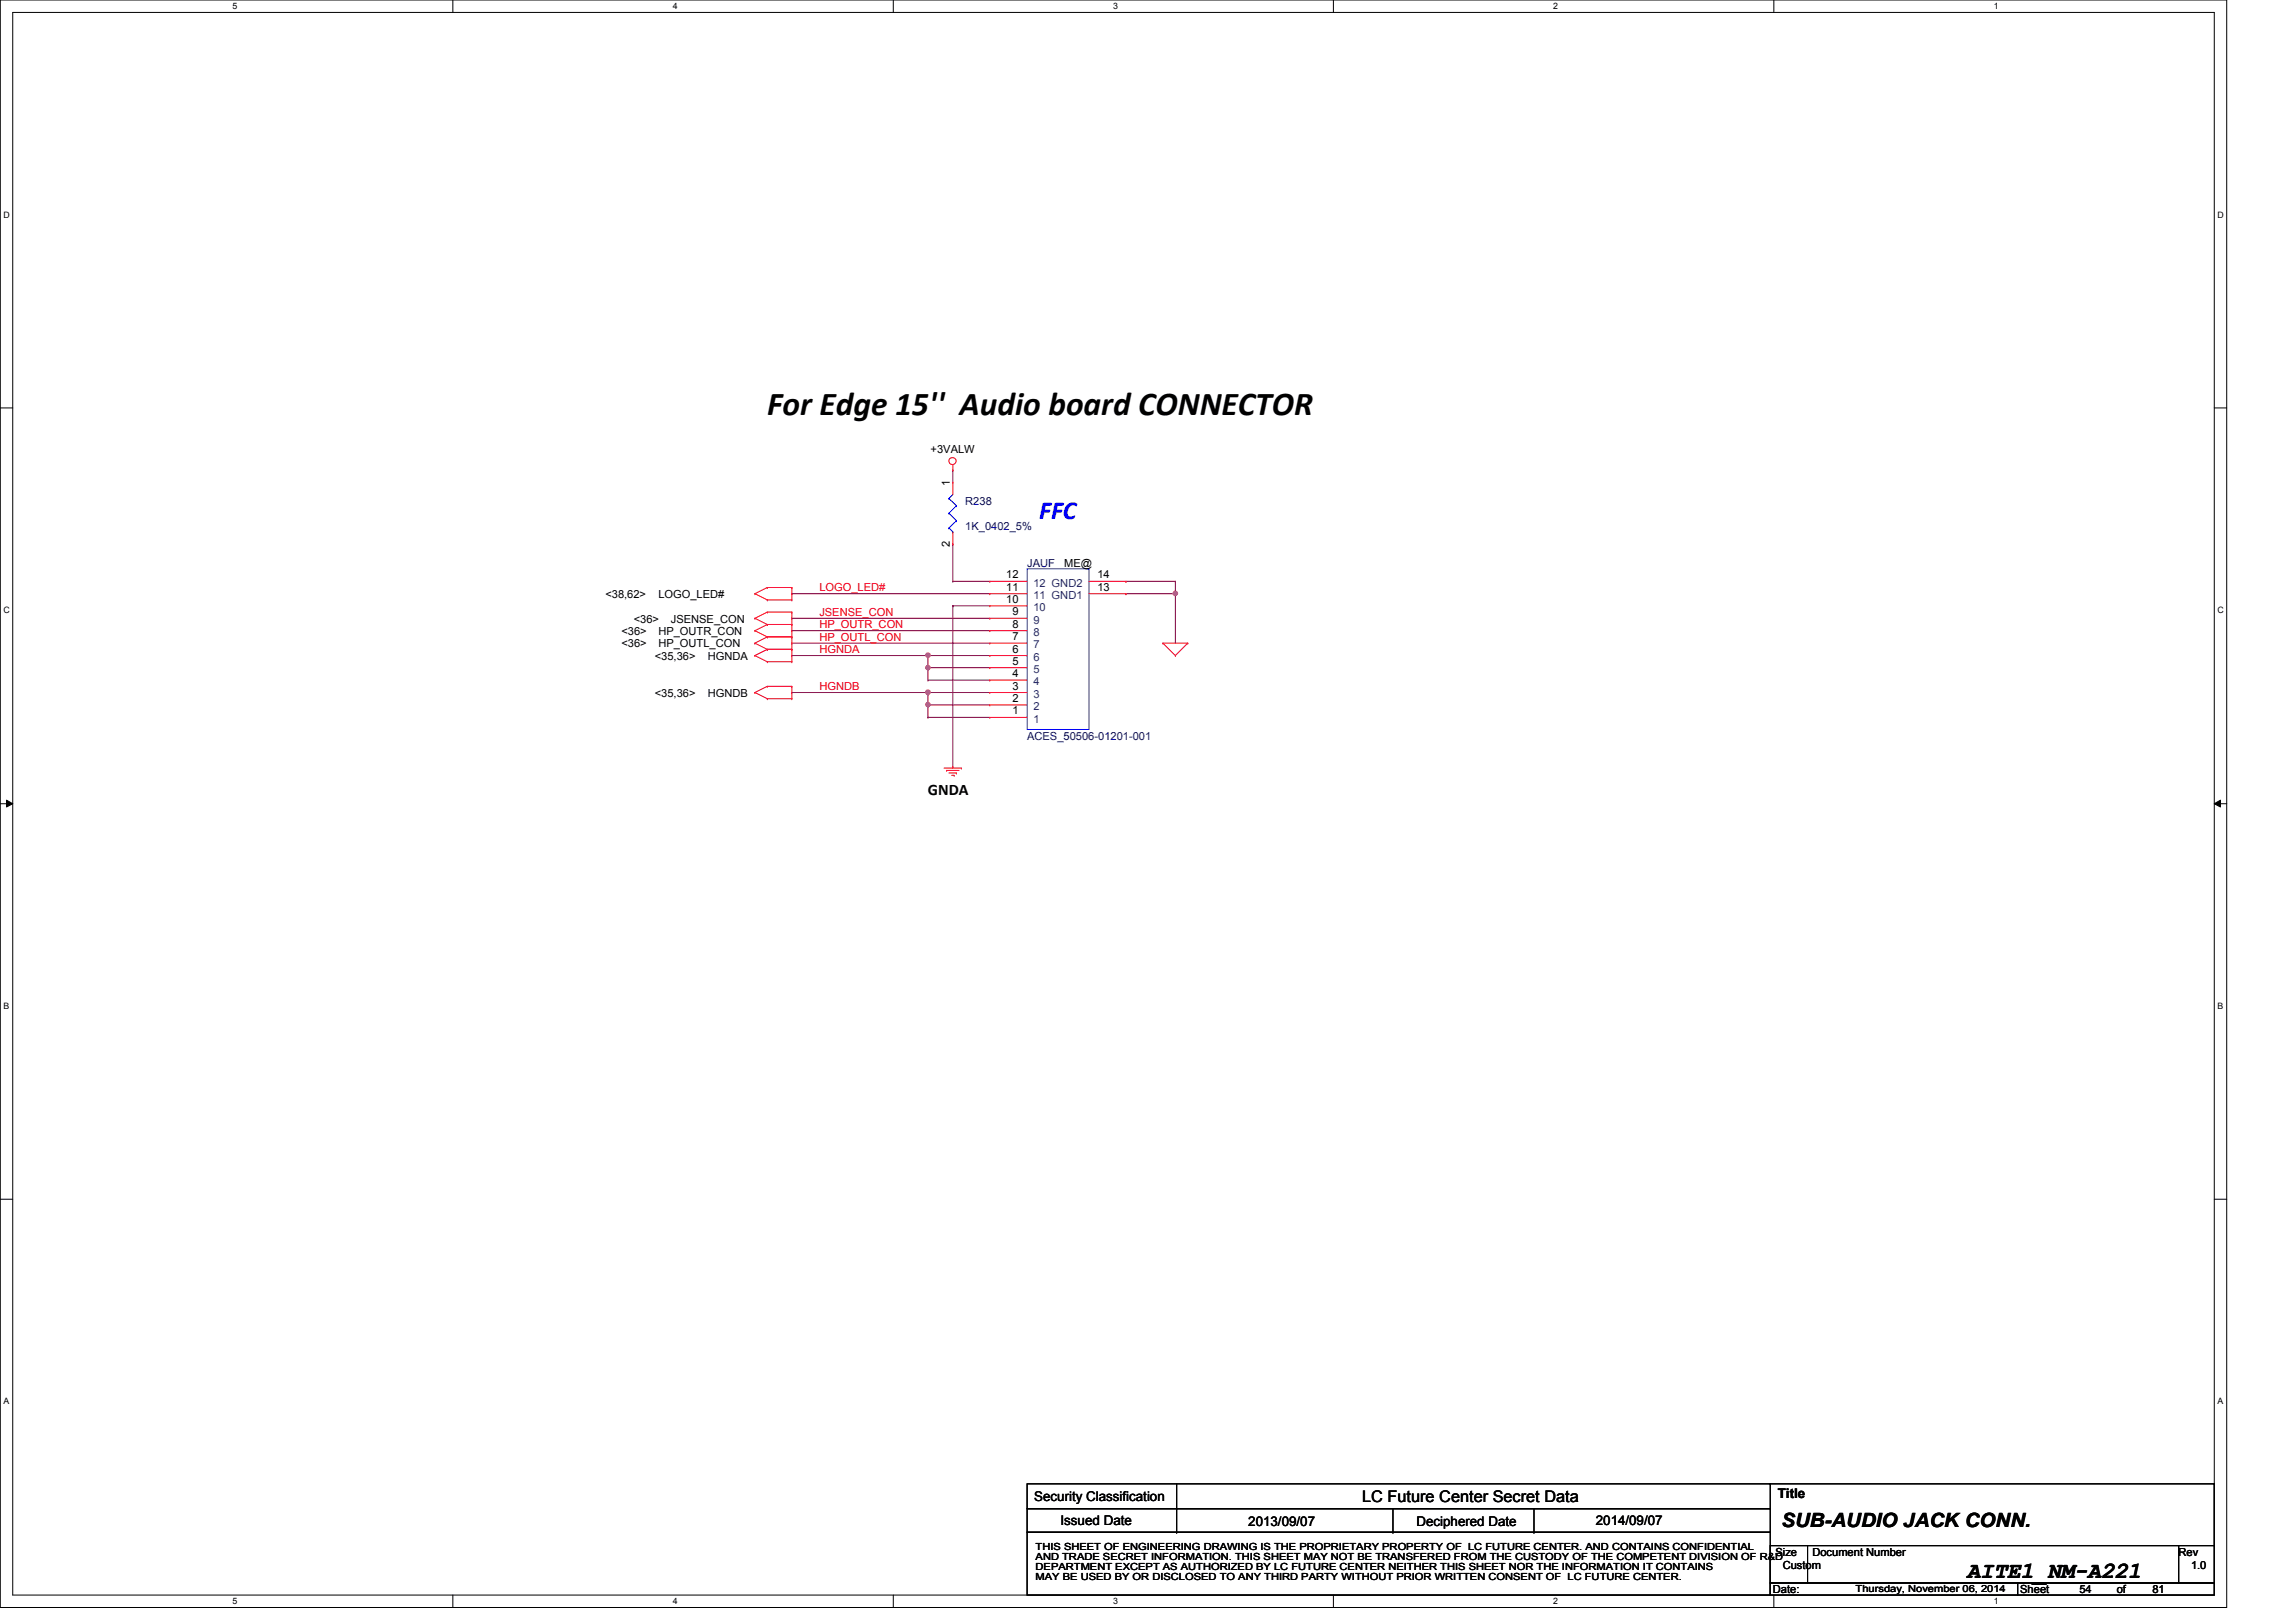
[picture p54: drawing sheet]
<svg xmlns="http://www.w3.org/2000/svg" width="297mm" height="210mm" viewBox="0 0 297 210" stroke-linecap="round" stroke-linejoin="round" font-family="sans-serif">
<defs><g id="words">
<text font-size="4.3" x="99.3" y="53.7">For Edge 15'' Audio board CONNECTOR</text>
<text font-size="3.3" fill="#00f" x="134.4" y="67.2">FFC</text>
<text font-size="3" x="254.5" y="204.2">AITE1_NM-A221</text>
<text font-size="2.5" x="230.5" y="197.6">SUB-AUDIO JACK CONN.</text>
<g font-size="2.1">
<text x="120.1" y="102.8">GNDA</text>
<text x="176.2" y="194.4">LC Future Center Secret Data</text>
</g>
<g font-size="1.7">
<text x="133.8" y="194.3">Security Classification</text>
<text x="137.2" y="197.3">Issued Date</text>
<text x="161.5" y="197.5">2013/09/07</text>
<text x="183.3" y="197.5">Deciphered Date</text>
<text x="206.5" y="197.3">2014/09/07</text>
<text x="230" y="193.8">Title</text>
</g>
<g font-size="1.4">
<text x="120.4" y="58.6">+3VALW</text>
<text x="122.9" y="62.9" transform="rotate(-90 122.9 62.9)">1</text>
<text x="122.9" y="70.7" transform="rotate(-90 122.9 70.7)">2</text>
<text x="78.3" y="77.4">&lt;38,62&gt;</text>
<text x="85.2" y="77.4">LOGO_LED#</text>
<text x="130.2" y="76.5">11</text>
<text x="130.2" y="74.8">12</text>
<text x="137.7" y="73.4">ME@</text>
<text x="142" y="76.5">13</text>
<text x="142" y="74.8">14</text>
<text x="80.4" y="82.2">&lt;36&gt;</text>
<text x="80.4" y="83.8">&lt;36&gt;</text>
<text x="82" y="80.6">&lt;36&gt;</text>
<text x="85.2" y="82.2">HP_OUTR_CON</text>
<text x="85.2" y="83.8">HP_OUTL_CON</text>
<text x="86.8" y="80.6">JSENSE_CON</text>
<text x="130.2" y="78">10</text>
<text x="131" y="82.8">7</text>
<text x="131" y="81.2">8</text>
<text x="131" y="79.6">9</text>
<text x="84.7" y="85.4">&lt;35,36&gt;</text>
<text x="91.6" y="85.4">HGNDA</text>
<text x="131" y="89.2">3</text>
<text x="131" y="87.6">4</text>
<text x="131" y="86">5</text>
<text x="131" y="84.5">6</text>
<text x="84.7" y="90.2">&lt;35,36&gt;</text>
<text x="91.6" y="90.2">HGNDB</text>
<text x="131" y="92.5">1</text>
<text x="131" y="90.8">2</text>
<text x="229.7" y="201.4">Size</text>
<text x="230.6" y="203">Custom</text>
<text x="234.5" y="201.4">Document Number</text>
<text x="281.9" y="201.4">Rev</text>
<text x="283.5" y="203">1.0</text>
<text x="229.4" y="206.2">Date:</text>
<text x="261.4" y="206.2">Sheet</text>
<text x="269" y="206.2">54</text>
<text x="273.9" y="206.2">of</text>
<text x="278.5" y="206.2">81</text>
</g>
<g font-size="1.4" fill="#000080">
<text x="124.9" y="65.4">R238</text>
<text x="124.9" y="68.6">1K_0402_5%</text>
<text x="132.9" y="73.4">JAUF</text>
<text x="132.9" y="95.8">ACES_50506-01201-001</text>
</g>
<g font-size="1.4" fill="#f00">
<text x="106" y="76.5">LOGO_LED#</text>
<text x="106" y="81.3">HP_OUTR_CON</text>
<text x="106" y="82.9">HP_OUTL_CON</text>
<text x="106" y="79.7">JSENSE_CON</text>
<text x="106" y="84.5">HGNDA</text>
<text x="106" y="89.3">HGNDB</text>
</g>
<g font-size="1.4" fill="#004080">
<text x="133.7" y="77.5">11 GND1</text>
<text x="133.7" y="75.9">12 GND2</text>
<text x="133.7" y="83.9">7</text>
<text x="133.7" y="82.3">8</text>
<text x="133.7" y="80.7">9</text>
<text x="133.7" y="79.1">10</text>
<text x="133.7" y="88.7">4</text>
<text x="133.7" y="87.1">5</text>
<text x="133.7" y="85.5">6</text>
<text x="133.7" y="93.5">1</text>
<text x="133.7" y="91.9">2</text>
<text x="133.7" y="90.3">3</text>
</g>
<g font-size="1.3">
<text x="134" y="200.6">THIS SHEET OF ENGINEERING DRAWING IS THE PROPRIETARY PROPERTY OF LC FUTURE CENTER. AND CONTAINS CONFIDENTIAL</text>
<text x="134" y="201.9">AND TRADE SECRET INFORMATION. THIS SHEET MAY NOT BE TRANSFERED FROM THE CUSTODY OF THE COMPETENT DIVISION OF R&amp;D</text>
<text x="134" y="203.2">DEPARTMENT EXCEPT AS AUTHORIZED BY LC FUTURE CENTER NEITHER THIS SHEET NOR THE INFORMATION IT CONTAINS</text>
<text x="134" y="204.5">MAY BE USED BY OR DISCLOSED TO ANY THIRD PARTY WITHOUT PRIOR WRITTEN CONSENT OF LC FUTURE CENTER.</text>
<text x="240.1" y="206">Thursday, November 06, 2014</text>
</g>
<g font-size="1.1">
<text x="30.1" y="1.1">5</text>
<text x="87" y="1.1">4</text>
<text x="144" y="1.1">3</text>
<text x="201" y="1.1">2</text>
<text x="257.9" y="1.1">1</text>
<text x=".5" y="28.2">D</text>
<text x="286.9" y="28.2">D</text>
<text x=".5" y="79.3">C</text>
<text x="286.9" y="79.3">C</text>
<text x=".5" y="130.6">B</text>
<text x="286.9" y="130.6">B</text>
<text x=".5" y="181.7">A</text>
<text x="286.9" y="181.7">A</text>
<text x="30.1" y="207.6">5</text>
<text x="87" y="207.6">4</text>
<text x="144" y="207.6">3</text>
<text x="201" y="207.6">2</text>
<text x="257.9" y="207.6">1</text>
</g>
</g></defs>
<path d="M0 0h288.1v208h-288.1zM1.6 1.6h284.9v204.8h-284.9z" fill="none" stroke="#000" stroke-width=".13"/>
<g fill="#fff">
<path d="M30.1 .2h.6v1.2h-.6z"/>
<path d="M30.1 206.6h.6v1.2h-.6z"/>
</g>
<path d="M58.6 0v1.6M58.6 206.4v1.6" fill="none" stroke="#000" stroke-width=".13"/>
<g fill="#fff">
<path d="M87 .2h.6v1.2h-.6z"/>
<path d="M87 206.6h.6v1.2h-.6z"/>
</g>
<path d="M115.6 0v1.6M115.6 206.4v1.6" fill="none" stroke="#000" stroke-width=".13"/>
<g fill="#fff">
<path d="M144 .2h.6v1.2h-.6z"/>
<path d="M144 206.6h.6v1.2h-.6z"/>
</g>
<path d="M172.5 0v1.6M172.5 206.4v1.6" fill="none" stroke="#000" stroke-width=".13"/>
<g fill="#fff">
<path d="M201 .2h.5v1.2h-.5z"/>
<path d="M201 206.6h.5v1.2h-.5z"/>
</g>
<path d="M229.5 0v1.6M229.5 206.4v1.6" fill="none" stroke="#000" stroke-width=".13"/>
<g fill="#fff">
<path d="M257.9 .2h.6v1.2h-.6z"/>
<path d="M257.9 206.6h.6v1.2h-.6z"/>
<path d="M.5 27.2h.7v1.2h-.7z"/>
<path d="M286.9 27.2h.8v1.2h-.8z"/>
<path d="M.5 78.4h.7v1.1h-.7z"/>
<path d="M286.9 78.4h.8v1.1h-.8z"/>
</g>
<path d="M0 52.8h1.6M286.5 52.8h1.6" fill="none" stroke="#000" stroke-width=".13"/>
<g fill="#fff">
<path d="M.5 129.6h.7v1.2h-.7z"/>
<path d="M286.9 129.6h.7v1.2h-.7z"/>
</g>
<path d="M0 104h1.6M.8 103.5l.8 .5-.8 .4zM286.5 104l.8-.5v.9zM286.5 104h1.6" fill="none" stroke="#000" stroke-width=".13"/>
<path d="M.8 103.5l.8 .5-.8 .4zM286.5 104l.8-.5v.9z" fill="#000"/>
<g fill="#fff">
<path d="M.5 180.8h.7v1.1h-.7z"/>
<path d="M286.9 180.8h.7v1.1h-.7z"/>
</g>
<path d="M0 155.2h1.6M286.5 155.2h1.6" fill="none" stroke="#000" stroke-width=".13"/>
<path d="M102.4 76.8h.1M102.4 76.8h25.7M123.3 78.4h.1M123.3 78.4v20.8M123.3 78.4h4.8M102.4 81.6h.1M102.4 83.2h.1M102.4 81.6h25.7M102.4 83.2h25.7M120.1 84.8h.1M120.1 84.8h8" fill="none" stroke="#800040" stroke-width=".13"/>
<circle cx="120.1" cy="84.8" r=".3" fill="#f0f"/>
<circle cx="120.1" cy="84.8" r=".3" fill="none" stroke="#f0f" stroke-width=".13"/>
<path d="M120.1 86.4h.1M120.1 86.4h8" fill="none" stroke="#800040" stroke-width=".13"/>
<circle cx="120.1" cy="86.4" r=".3" fill="#f0f"/>
<circle cx="120.1" cy="86.4" r=".3" fill="none" stroke="#f0f" stroke-width=".13"/>
<path d="M102.4 84.8h.1M102.4 80h.1M102.4 84.8h17.7M102.4 80h25.7M120.1 84.8h.1M120.1 86.4h.1M120.1 88h.1M120.1 89.6h.1M120.1 84.8v3.2M120.1 88h8M120.1 89.6h8" fill="none" stroke="#800040" stroke-width=".13"/>
<circle cx="120" cy="89.6" r=".31" fill="#f0f"/>
<circle cx="120" cy="89.6" r=".31" fill="none" stroke="#f0f" stroke-width=".13"/>
<path d="M102.4 89.6h.1M102.4 89.6h17.7M120.1 89.6h.1M120.1 92.8h.1M120.1 91.2h.1M120.1 89.6v1.6M120.1 92.8h8M120.1 91.2h8" fill="none" stroke="#800040" stroke-width=".13"/>
<circle cx="120.1" cy="91.2" r=".3" fill="#f0f"/>
<circle cx="120.1" cy="91.2" r=".3" fill="none" stroke="#f0f" stroke-width=".13"/>
<path d="M152.1 76.8h.1M152.1 76.8v6.4M120.1 91.2h.1M120.1 91.2v1.6" fill="none" stroke="#800040" stroke-width=".13"/>
<circle cx="152.1" cy="76.8" r=".3" fill="#f0f"/>
<circle cx="152.1" cy="76.8" r=".3" fill="none" stroke="#f0f" stroke-width=".13"/>
<path d="M123.3 60.8h.1M123.3 70.4h.1M123.3 75.2h.1M123.3 75.2h4.8M123.3 60.8v1.6M123.3 70.4v4.8M145.7 76.8h.1M145.7 75.2h.1M145.7 75.2h6.4M152.1 75.2h.1M152.1 75.2v1.6h-6.4" fill="none" stroke="#800040" stroke-width=".13"/>
<g fill="none" stroke="#f00" stroke-width=".13">
<path d="M97.7 76.8h.1M97.7 76.8l1.6 .8M99.3 76h.1M99.3 77.6h.1M99.3 79.2h.1M99.3 76l-1.6 .8M99.3 76h3.1M99.3 77.6h3.1M99.3 79.2l-1.6 .8M99.3 79.2h3.1M102.4 76h.1M102.4 77.6h.1"/>
<path d="M102.4 79.2h.1M102.4 76v1.6M102.4 79.2v6.4M123.3 60.8h.1M123.3 62.4h.1M123.3 70.4h.1M123.3 60.2v.6M123.3 62.4v1.6M123.3 68.8v1.6M128.1 78.4h.1M128.1 76.8h.1M128.1 75.2h.1"/>
<path d="M128.1 78.4h4.8M128.1 76.8h4.8M128.1 75.2h4.8M140.9 76.8h4.8M140.9 75.2h4.8M145.7 76.8h.1M145.7 75.2h.1M97.7 81.6h.1M97.7 83.2h.1M97.7 84.8h.1M97.7 80h.1M97.7 89.6h.1"/>
<path d="M97.7 81.6l1.6 .8M97.7 83.2l1.6 .8M97.7 84.8l1.6 .8M97.7 80l1.6 .8M97.7 89.6l1.6 .8M99.3 80.8h.1M99.3 82.4h.1M99.3 84h.1M99.3 85.6h.1M99.3 88.8h.1M99.3 90.4h.1M99.3 80.8l-1.6 .8"/>
<path d="M99.3 80.8h3.1M99.3 82.4h3.1M99.3 82.4l-1.6 .8M99.3 84h3.1M99.3 84l-1.6 .8M99.3 85.6h3.1M99.3 88.8l-1.6 .8M99.3 88.8h3.1M99.3 90.4h3.1M102.4 80.8h.1M102.4 82.4h.1M102.4 84h.1"/>
<path d="M102.4 85.6h.1M102.4 88.8h.1M102.4 90.4h.1M102.4 88.8v1.6M122.1 99.4h2.3M122.5 99.7h.1M122.5 99.7h1.6M123.3 99.2h.1M123.3 99.2v.2M124.4 99.4h.1M128.1 92.8h.1M128.1 91.2h.1"/>
<path d="M128.1 89.6h.1M128.1 88h.1M128.1 86.4h.1M128.1 84.8h.1M128.1 83.2h.1M128.1 81.6h.1M128.1 80h.1M128.1 83.2h4.8M128.1 92.8h4.8M128.1 91.2h4.8M128.1 89.6h4.8M128.1 88h4.8"/>
<path d="M128.1 86.4h4.8M128.1 84.8h4.8M128.1 81.6h4.8M128.1 80h4.8M150.4 83.2h.1M150.4 83.2h3.3M150.4 83.2l1.7 1.6M152.1 84.8h.1M153.7 83.2h.1M153.7 83.2l-1.6 1.6M122.8 100h.9M123.1 100.3h.3"/>
<path d="M123.4 100.3h.1M123.7 100h.1"/>
<circle cx="123.2" cy="59.7" r=".46"/>
</g>
<g fill="none" stroke="#000" stroke-width=".13">
<path d="M132.9 192h96.1v3.2h-96.1zM132.9 195.2h96.1v3.1h-96.1zM132.9 198.3h96.1v8.1h-96.1zM152.2 195.2h.1M152.2 198.3h.1M152.2 192v6.3M180.2 198.3h.1M180.2 195.2v3.1M198.5 198.3h.1M198.5 195.2v3.1M228.9 192h57.6M286.5 192h.1"/>
<path d="M286.5 192v8M229 200h4.8v4.9h-4.8zM229 204.9h32v1.5h-32zM233.8 200h48.1v4.9h-48.1zM261 204.9h25.5v1.5h-25.5zM281.9 200h4.6v4.9h-4.6z"/>
</g>
<g fill="none" stroke="#00f" stroke-width=".13">
<path d="M122.8 64.5h.1M122.8 66.4h.1M122.8 68.3h.1M122.8 64.5l.9 .9M122.8 66.4l.9 1M122.8 68.3l.5 .5M123.3 68.8h.1M123.3 64l-.5 .5M123.7 65.4h.1M123.7 67.4h.1M123.7 65.4l-.9 1M123.7 67.4l-.9 .9"/>
<path d="M132.9 73.6h8v20.8h-8z"/>
</g>
<circle cx="120.1" cy="84.8" r=".3" fill="#f0f"/>
<circle cx="120.1" cy="84.8" r=".3" fill="none" stroke="#f0f" stroke-width=".13"/>
<circle cx="120.1" cy="86.4" r=".3" fill="#f0f"/>
<circle cx="120.1" cy="86.4" r=".3" fill="none" stroke="#f0f" stroke-width=".13"/>
<circle cx="120" cy="89.6" r=".31" fill="#f0f"/>
<circle cx="120" cy="89.6" r=".31" fill="none" stroke="#f0f" stroke-width=".13"/>
<circle cx="120.1" cy="91.2" r=".3" fill="#f0f"/>
<circle cx="120.1" cy="91.2" r=".3" fill="none" stroke="#f0f" stroke-width=".13"/>
<circle cx="152.1" cy="76.8" r=".3" fill="#f0f"/>
<circle cx="152.1" cy="76.8" r=".3" fill="none" stroke="#f0f" stroke-width=".13"/>
<use href="#words"/>
</svg>
